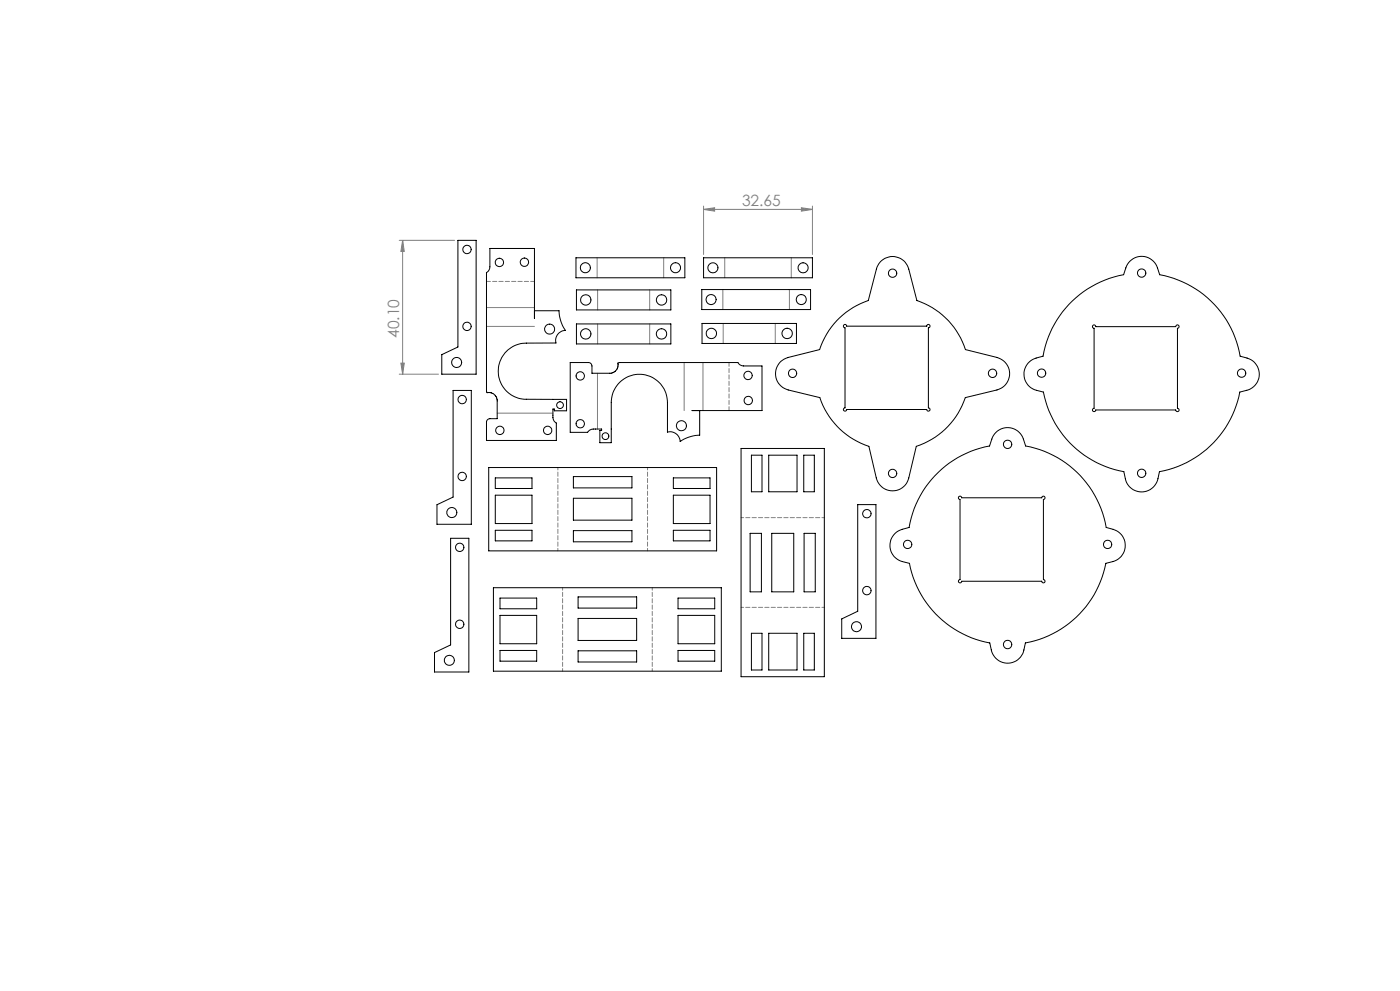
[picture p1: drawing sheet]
<svg xmlns="http://www.w3.org/2000/svg" width="420mm" height="297mm" viewBox="0 0 420 297" stroke-linecap="round" stroke-linejoin="round" font-family="sans-serif">
<defs><g id="words">
<g font-size="4.7" fill="#808080">
<text x="222.6" y="61.7">32.65</text>
<text x="119.8" y="101.3" transform="rotate(-90 119.8 101.3)">40.10</text>
</g>
</g></defs>
<g fill="none" stroke="#808080" stroke-width=".3">
<path d="M119.8 72h16.6M120.8 72v40.1M120.8 72l.5 3.3h-1zM179.1 77.3v6M199.1 77.3v6M211.1 62.8l3.3-.5v1zM211.1 61.8v14.5M211.1 62.8h32.6M217.4 77.3v6M237.4 77.3v6M240.4 62.3l3.3 .5-3.3 .5zM243.7 61.8v14.5"/>
<path d="M145.9 97.8h14.4M145.9 92.2h14.4M179.3 86.9v6M179.3 97.1v6M194.9 86.9v6M194.9 97.1v6M216.9 86.8v6M217 96.9v6M232.6 96.9v6M236.8 86.8v6M119.8 112.1h11.8M120.3 108.8h1l-.5 3.3z"/>
<path d="M179.2 111.9v16.7M205.2 108.7v14.3M210.9 108.7v14.3M149.2 123.8h16.7"/>
</g>
<path d="M146 84.3h14.4M218.7 108.6v14.4" fill="none" stroke="#808080" stroke-width=".3" stroke-dasharray="1.3 .6" stroke-dashoffset=".1"/>
<path d="M247.3 155.1h-25M167.4 165.1v-25M194.3 165.1v-25M247.3 182h-25M168.8 201.1v-25M195.7 201.1v-25" fill="none" stroke="#808080" stroke-width=".3" stroke-dasharray="1.3 .6" stroke-dashoffset=".5"/>
<g fill="#808080">
<path d="M211.1 62.8l3.3-.5v1zM240.4 62.3l3.3 .5-3.3 .5z"/>
<path d="M120.3 108.8h1l-.5 3.3zM120.8 72l.5 3.3h-1z"/>
</g>
<g fill="none" stroke="#000" stroke-width=".3">
<path d="M137.4 72h5.4v40.1h-10.3v-5.8l4.9-2.3zM172.8 77.3h32.7v6h-32.7zM211.1 77.3h32.6v6h-32.6zM264.5 78.1a5 5 0 0 1 8.1 2.5l2.5 9.5a23.1 23.1 0 0 1 14.5 14.7l9.5 2.3a5 5 0 0 1 3.8 4.9 5 5 0 0 1-3.8 4.9l-9.5 2.3a23 23 0 0 1-14.7 14.6l-2.3 9.5a5 5 0 0 1-4.8 3.8 5 5 0 0 1-4.9-3.8l-2.2-9.5a23 23 0 0 1-14.7-14.6l-9.5-2.3a5 5 0 0 1-3.8-4.9 5 5 0 0 1 3.7-4.9l9.5-2.3a23 23 0 0 1 14.6-14.7l2.6-10.1zM160.3 93.1h7.4a10.9 10.9 0 0 0 1.9 5.9 3 3 0 0 0-2.8 3.8h-8.9a8.4 8.4 0 0 0-8.4 8.4 8.4 8.4 0 0 0 8.4 8.5h12.1v3.4h-3.7v-.5h-.4v2.5a1.95 1.95 0 0 0 1 1.7v5.2h-21v-5.5a1.09 1.09 0 0 1 1.1-1h2.2v-5.7l-.3-.8-.7-.8-.8-.5-.8-.1a.41 .41 0 0 1-.5 0 .41 .41 0 0 1-.2-.4v-35.5a2.07 2.07 0 0 0 1.1-1.7v-5.5h13.3v21M172.9 86.9h28.4v6h-28.4zM172.9 97.1h28.4v6h-28.4zM210.5 86.8h32.7v6h-32.7zM210.6 96.9h28.3v6h-28.3zM253.2 97.4l.5-.1 .3 .5h24a.5 .5 0 0 1 .5-.5 .5 .5 0 0 1 .5 .4 .5 .5 0 0 1-.5 .5v24a.5 .5 0 0 1 .5 .5 .5 .5 0 0 1-.5 .5 .5 .5 0 0 1-.5-.5h-24a.5 .5 0 0 1-.5 .5 .5 .5 0 0 1-.5-.5 .5 .5 0 0 1 .5-.5v-24l-.5-.3zM321.7 90.2a30.2 30.2 0 0 1 15.4-7.9 7.8 7.8 0 0 1 1.9-4 5 5 0 0 1 8.2 2l.7 2a30 30 0 0 1 24.1 24.4l2.1 .6a5 5 0 0 1 3.7 4.9 5 5 0 0 1-3.8 4.8l-2.1 .5a30 30 0 0 1-24.1 23.9 7.7 7.7 0 0 1-1.4 4.2 5 5 0 0 1-5.1 1.7 5 5 0 0 1-3.7-3.8l-.5-2.1a30 30 0 0 1-24.1-23.9 8 8 0 0 1-4.1-1.6 5 5 0 0 1 1.9-8.6l2.1-.6a29.7 29.7 0 0 1 8.8-16.5zM327.9 97.5l.5-.1 .3 .5h24a.51 .51 0 0 1 .5-.5 .51 .51 0 0 1 .5 .5 .51 .51 0 0 1-.5 .5v24a.51 .51 0 0 1 .5 .5 .51 .51 0 0 1-.5 .5 .51 .51 0 0 1-.5-.5h-24a.5 .5 0 0 1-.5 .5 .5 .5 0 0 1-.5-.5 .5 .5 0 0 1 .5-.5v-24l-.4-.3z"/>
<path d="M135.9 117h5.5v40.1h-10.3v-5.8l4.8-2.3zM207.6 123h21v-13.3h-5.5a1.95 1.95 0 0 1-1.7-1h-35.5a.41 .41 0 0 0-.5 .1 .41 .41 0 0 0 0 .5l-.1 .7a2.55 2.55 0 0 1-2.1 1.9h-5.6v-2.2a1.09 1.09 0 0 0-1-1h-5.5v20.9h5.2a2.02 2.02 0 0 1 1.7-1h2.5v.4h-.5v3.7h3.4v-12.1a8.4 8.4 0 0 1 8.4-8.4 8.4 8.4 0 0 1 8.4 8.4v8.9a3 3 0 0 1 3.8 2.8 10.8 10.8 0 0 1 5.9-1.9v-7.4M222.3 134.4h25v68.4h-25zM225.4 136.4h3.2v11h-3.2zM230.6 136.4h8.5v11h-8.5zM241.1 136.4h3.2v11h-3.2zM146.6 140.1h68.4v25h-68.4zM148.6 148.4h11v8.5h-11zM148.6 158.9h11v3.2h-11zM148.6 143.2h11v3.2h-11zM172 142.8h17.6v3.4h-17.6zM172 149.3h17.6v6.6h-17.6z"/>
<path d="M172 159h17.6v3.4h-17.6zM202 148.4h11v8.5h-11zM202 143.2h11v3.2h-11zM202 158.9h11v3.2h-11zM225 159.8h3.4v17.6h-3.4zM231.5 159.8h6.6v17.6h-6.6zM241.2 159.8h3.4v17.6h-3.4zM257.3 151.2h5.5v40.1h-10.3v-5.8l4.8-2.3zM281.5 141.6a29.9 29.9 0 0 1 15.4-7.9 7.8 7.8 0 0 1 1.9-4.1 5 5 0 0 1 8.2 2l.7 2.1a30 30 0 0 1 24.2 24.4l2 .5a5 5 0 0 1 3.7 4.9 5 5 0 0 1-3.8 4.8l-2 .5a30.1 30.1 0 0 1-24.2 23.9 8.1 8.1 0 0 1-1.4 4.2 5 5 0 0 1-5.1 1.7 5 5 0 0 1-3.7-3.8l-.5-2.1a30 30 0 0 1-24.1-23.9 7.6 7.6 0 0 1-4.2-1.6 5 5 0 0 1 2.1-8.6l2-.5a29.7 29.7 0 0 1 8.8-16.5zM287.7 148.8l.5-.1 .3 .5h24a.51 .51 0 0 1 .6-.5 .51 .51 0 0 1 .4 .5 .51 .51 0 0 1-.5 .5v24a.5 .5 0 0 1 .5 .5 .5 .5 0 0 1-.5 .5 .5 .5 0 0 1-.5-.5h-24a.5 .5 0 0 1-.5 .5 .5 .5 0 0 1-.5-.5 .5 .5 0 0 1 .5-.5v-24l-.5-.3zM135.2 161.3h5.5v40.1h-10.3v-5.8l4.8-2.3zM148 176.1h68.4v25.1h-68.4z"/>
<path d="M150 179.2h11v3.3h-11zM173.4 178.9h17.6v3.3h-17.6zM203.4 179.2h11v3.3h-11zM150 184.4h11v8.5h-11zM150 194.9h11v3.3h-11zM173.4 185.3h17.6v6.6h-17.6zM173.4 195h17.6v3.4h-17.6zM203.4 184.4h11v8.5h-11zM203.4 194.9h11v3.3h-11zM225.4 189.8h3.2v11h-3.2zM230.6 189.8h8.5v11h-8.5zM241.1 189.8h3.2v11h-3.2z"/>
<circle cx="140.1" cy="74.8" r="1.25"/>
<circle cx="149.8" cy="78.7" r="1.25"/>
<circle cx="157.3" cy="78.6" r="1.24"/>
<circle cx="140.1" cy="97.8" r="1.25"/>
<circle cx="164.9" cy="98.6" r="1.49"/>
<circle cx="175.6" cy="80.2" r="1.5"/>
<circle cx="175.7" cy="89.9" r="1.55"/>
<circle cx="198.5" cy="89.9" r="1.55"/>
<circle cx="202.7" cy="80.2" r="1.5"/>
<circle cx="213.3" cy="89.8" r="1.51"/>
<circle cx="213.4" cy="99.9" r="1.54"/>
<circle cx="213.9" cy="80.3" r="1.5"/>
<circle cx="236.1" cy="99.9" r="1.55"/>
<circle cx="240.4" cy="89.8" r="1.49"/>
<circle cx="240.9" cy="80.3" r="1.5"/>
<circle cx="267.8" cy="81.9" r="1.25"/>
<circle cx="342.5" cy="81.8" r="1.25"/>
<circle cx="137" cy="108.6" r="1.51"/>
<circle cx="138.7" cy="119.7" r="1.25"/>
<circle cx="174.1" cy="112.7" r="1.24"/>
<circle cx="175.7" cy="100.1" r="1.55"/>
<circle cx="198.5" cy="100.1" r="1.55"/>
<circle cx="224.4" cy="112.5" r="1.25"/>
<circle cx="237.8" cy="111.9" r="1.25"/>
<circle cx="297.8" cy="111.9" r="1.25"/>
<circle cx="312.5" cy="111.8" r="1.24"/>
<circle cx="372.5" cy="111.8" r="1.24"/>
<circle cx="150" cy="129" r="1.25"/>
<circle cx="164.3" cy="129" r="1.25"/>
<circle cx="168" cy="121.4" r="1"/>
<circle cx="174.1" cy="127" r="1.25"/>
<circle cx="181.6" cy="130.7" r="1"/>
<circle cx="204.4" cy="127.6" r="1.5"/>
<circle cx="224.5" cy="120" r="1.26"/>
<circle cx="302.3" cy="133.2" r="1.25"/>
<circle cx="135.5" cy="153.6" r="1.51"/>
<circle cx="138.6" cy="142.8" r="1.26"/>
<circle cx="260.1" cy="154" r="1.25"/>
<circle cx="267.8" cy="141.9" r="1.25"/>
<circle cx="342.5" cy="141.9" r="1.25"/>
<circle cx="137.9" cy="164.1" r="1.25"/>
<circle cx="260.1" cy="177" r="1.25"/>
<circle cx="272.3" cy="163.2" r="1.25"/>
<circle cx="332.3" cy="163.2" r="1.24"/>
<circle cx="134.8" cy="197.9" r="1.51"/>
<circle cx="137.9" cy="187.1" r="1.25"/>
<circle cx="256.9" cy="187.8" r="1.51"/>
<circle cx="302.3" cy="193.2" r="1.26"/>
</g>
<use href="#words"/>
</svg>
